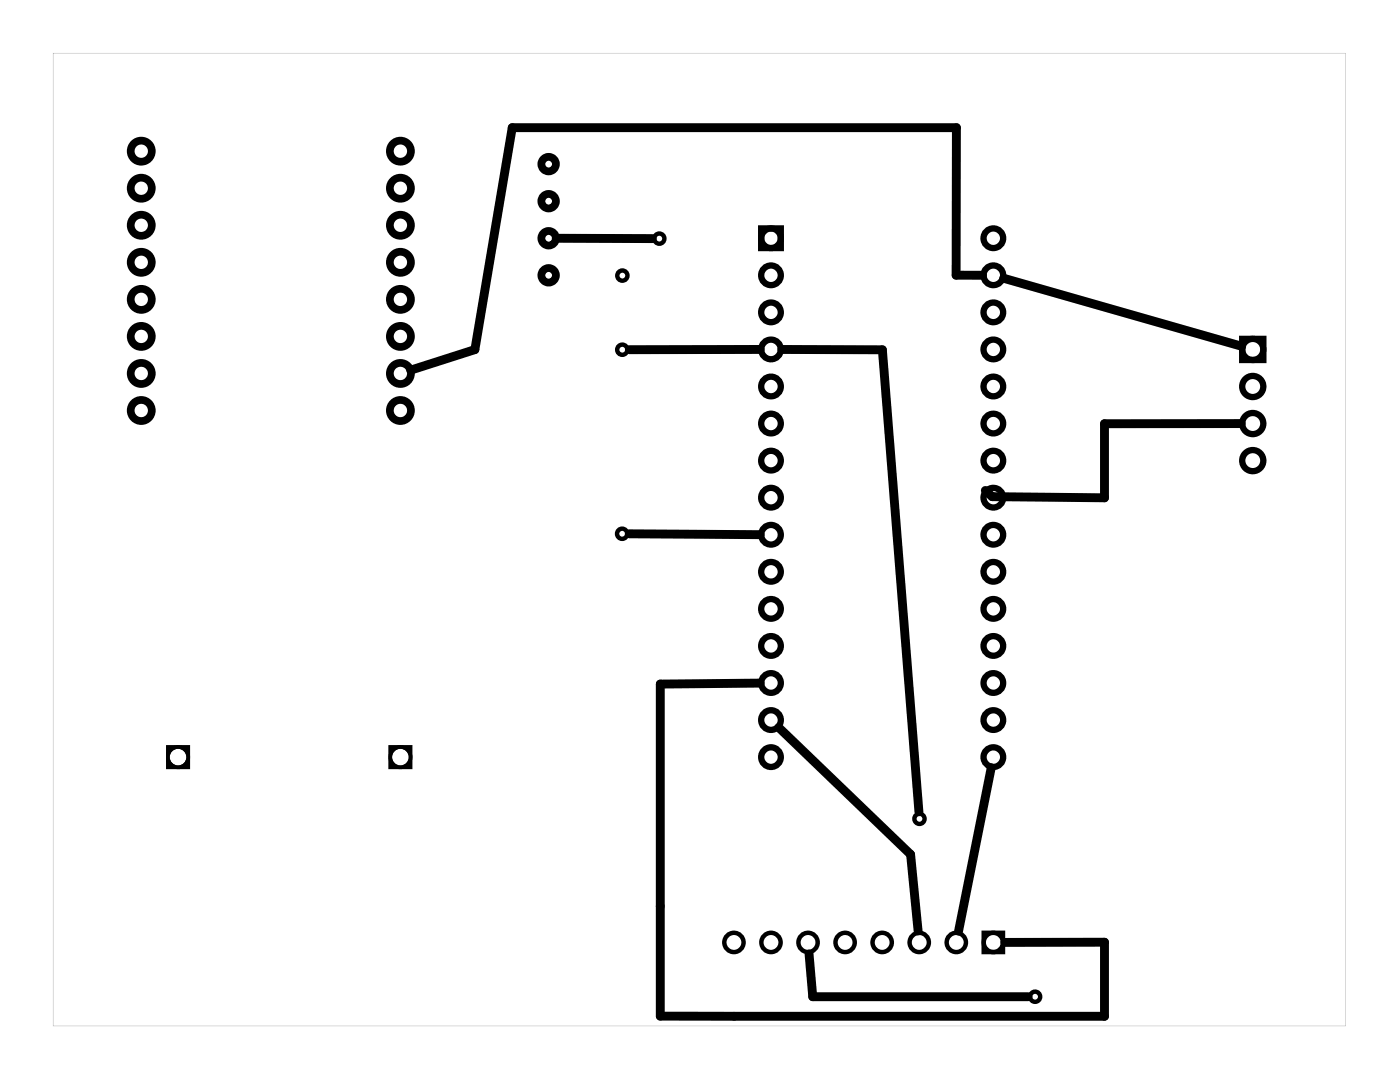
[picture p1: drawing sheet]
<svg xmlns="http://www.w3.org/2000/svg" width="96mm" height="74mm" viewBox="0 0 96 74" stroke-linecap="round" stroke-linejoin="round" font-family="sans-serif">
<g fill="#000">
<path d="M11.4 51.1h1.6v1.6h-1.6zM11.6 51.9a.6 .6 0 0 0 1.2 0 .6 .6 0 0 0-1.2 0z"/>
<path d="M26.6 51.1h1.7v1.6h-1.7zM26.9 51.9a.57 .57 0 0 0 1.1 0 .57 .57 0 0 0-1.1 0z"/>
<path d="M3.6 3.6h88.6v66.7h-88.6zM3.6 3.6v66.7h88.6v-66.7z"/>
</g>
<g fill="none" stroke="#000" stroke-width=".43">
<path d="M52.2 15.7h1.3v1.3h-1.3zM85.1 23.2h1.5v1.5h-1.5z"/>
<circle cx="52.8" cy="16.3" r=".67"/>
<circle cx="52.8" cy="18.9" r=".67"/>
<circle cx="68.1" cy="16.3" r=".67"/>
<circle cx="68.1" cy="18.9" r=".67"/>
<circle cx="52.8" cy="36.6" r=".67"/>
<circle cx="52.8" cy="39.2" r=".67"/>
<circle cx="52.8" cy="34.1" r=".67"/>
<circle cx="52.8" cy="26.5" r=".67"/>
<circle cx="52.8" cy="23.9" r=".67"/>
<circle cx="52.8" cy="31.6" r=".67"/>
<circle cx="52.8" cy="29" r=".67"/>
<circle cx="52.8" cy="21.4" r=".67"/>
<circle cx="68.1" cy="39.2" r=".67"/>
<circle cx="68.1" cy="36.6" r=".67"/>
<circle cx="68.1" cy="34.1" r=".67"/>
<circle cx="68.1" cy="26.5" r=".67"/>
<circle cx="68.1" cy="29" r=".67"/>
<circle cx="68.1" cy="23.9" r=".67"/>
<circle cx="68.1" cy="31.6" r=".67"/>
<circle cx="68.1" cy="21.4" r=".67"/>
<circle cx="85.9" cy="31.6" r=".72"/>
<circle cx="85.9" cy="26.5" r=".72"/>
<circle cx="85.9" cy="29" r=".72"/>
<circle cx="85.9" cy="23.9" r=".72"/>
<circle cx="52.8" cy="46.8" r=".67"/>
<circle cx="52.8" cy="41.7" r=".67"/>
<circle cx="52.8" cy="49.3" r=".67"/>
<circle cx="52.8" cy="44.3" r=".67"/>
<circle cx="52.8" cy="51.9" r=".67"/>
<circle cx="68.1" cy="41.7" r=".67"/>
<circle cx="68.1" cy="49.3" r=".67"/>
<circle cx="68.1" cy="44.3" r=".67"/>
<circle cx="68.1" cy="51.9" r=".67"/>
<circle cx="68.1" cy="46.8" r=".67"/>
</g>
<g fill="none" stroke="#000" stroke-width=".3">
<path d="M67.4 63.9h1.3v1.3h-1.3z"/>
<circle cx="42.7" cy="18.9" r=".35"/>
<circle cx="45.2" cy="16.4" r=".35"/>
<circle cx="42.6" cy="36.6" r=".35"/>
<circle cx="42.7" cy="24" r=".35"/>
<circle cx="63" cy="56.1" r=".35"/>
<circle cx="50.3" cy="64.6" r=".66"/>
<circle cx="52.8" cy="64.6" r=".66"/>
<circle cx="55.4" cy="64.6" r=".66"/>
<circle cx="57.9" cy="64.6" r=".66"/>
<circle cx="60.5" cy="64.6" r=".66"/>
<circle cx="63" cy="64.6" r=".66"/>
<circle cx="65.5" cy="64.6" r=".66"/>
<circle cx="68.1" cy="64.6" r=".66"/>
<circle cx="70.9" cy="68.3" r=".35"/>
</g>
<g fill="none" stroke="#000" stroke-width=".25">
<circle cx="12.2" cy="51.9" r=".7"/>
<circle cx="27.4" cy="51.9" r=".7"/>
</g>
<g fill="none" stroke="#000" stroke-width=".53">
<circle cx="9.7" cy="18" r=".72"/>
<circle cx="9.7" cy="10.4" r=".72"/>
<circle cx="9.7" cy="15.4" r=".72"/>
<circle cx="9.7" cy="12.9" r=".72"/>
<circle cx="27.4" cy="10.4" r=".72"/>
<circle cx="27.4" cy="12.9" r=".72"/>
<circle cx="27.4" cy="18" r=".72"/>
<circle cx="27.4" cy="15.4" r=".72"/>
<circle cx="37.6" cy="18.9" r=".5"/>
<circle cx="37.6" cy="13.8" r=".5"/>
<circle cx="37.6" cy="11.2" r=".5"/>
<circle cx="37.6" cy="16.3" r=".5"/>
<circle cx="9.7" cy="28.1" r=".72"/>
<circle cx="9.7" cy="23.1" r=".72"/>
<circle cx="9.7" cy="25.6" r=".72"/>
<circle cx="9.7" cy="20.5" r=".72"/>
<circle cx="27.4" cy="28.1" r=".72"/>
<circle cx="27.4" cy="25.6" r=".72"/>
<circle cx="27.4" cy="20.5" r=".72"/>
<circle cx="27.4" cy="23.1" r=".72"/>
</g>
<path d="M38.1 16.3l6.6 .1M67.3 18.9h-1.8l.1-10.2h-30.5l-2.6 15.3-4.4 1.4M68.8 19.1l16.3 4.6M43.1 36.6h9M52.1 23.9l-9 .1M53.6 24h6.9l2.5 31.6M85.1 29h-9.4v5.1l-7.7-.1-.5-.4M52.1 46.8l-6.8 .1v22.7h30.4v-5h-6.8M53.4 49.9l9 8.7 .5 5.2M67.9 52.6l-2.2 11.2M55.5 65.4l.2 2.9h14.8" fill="none" stroke="#000" stroke-width=".61"/>
</svg>
